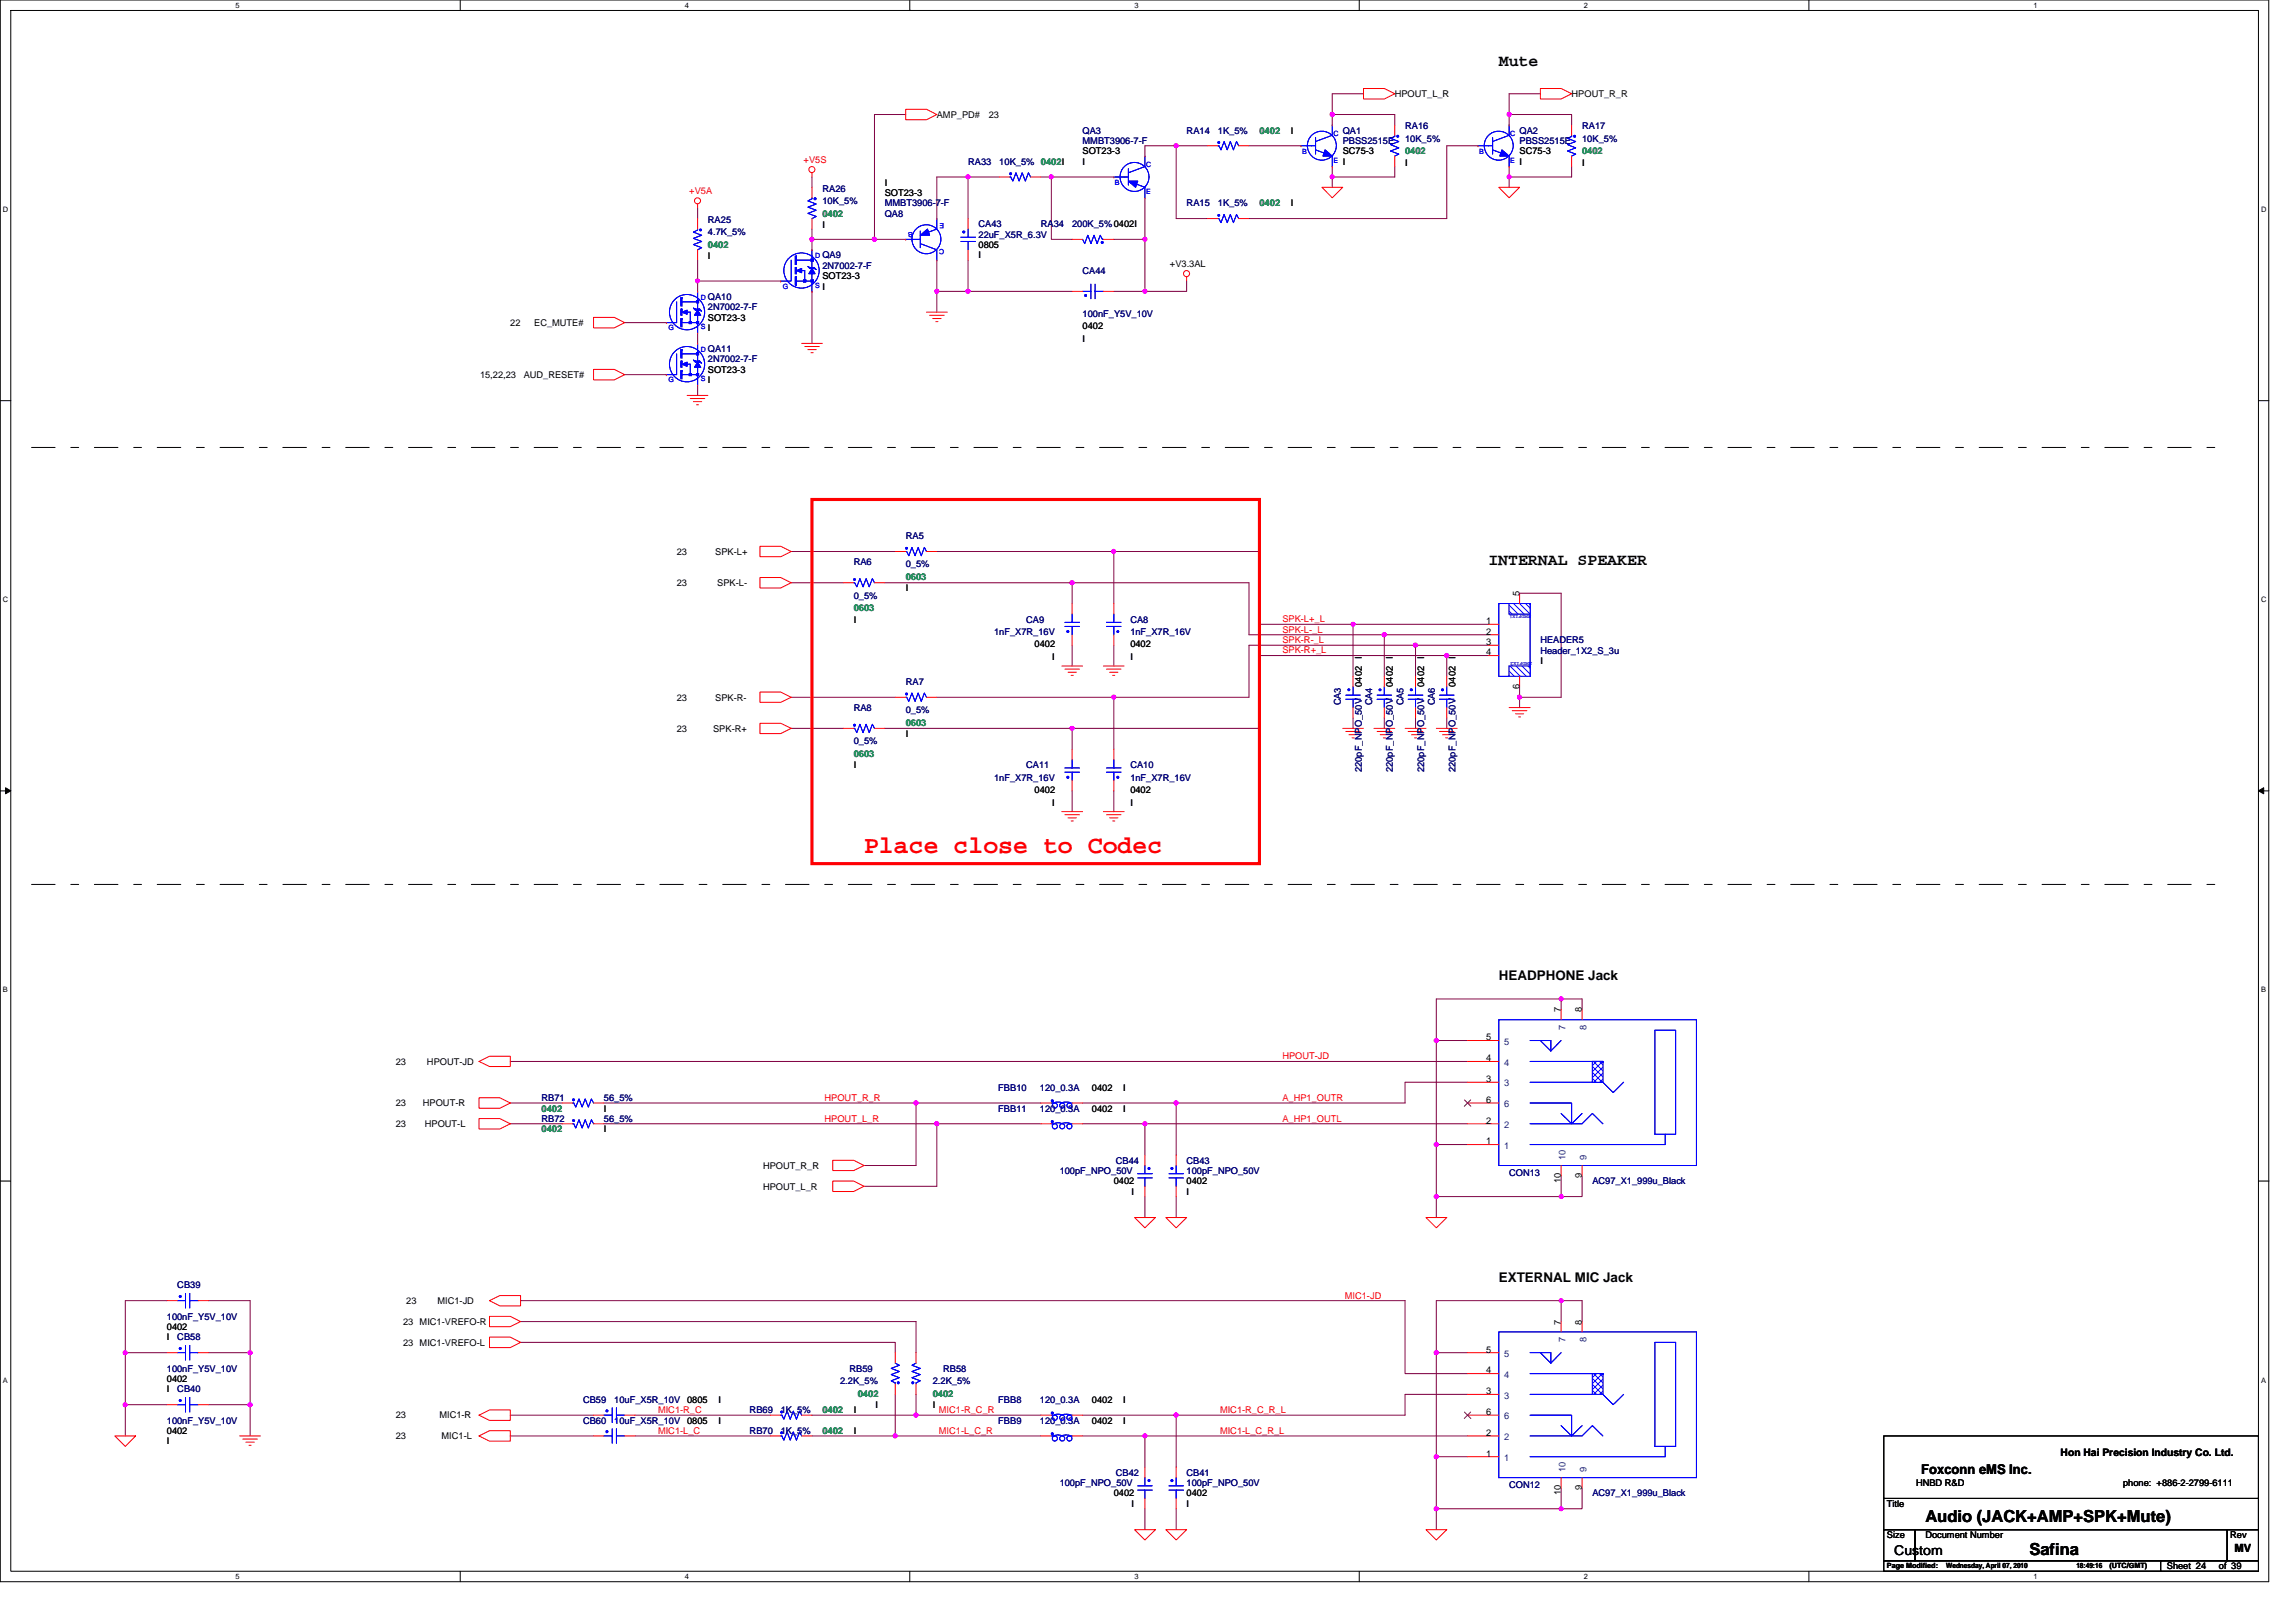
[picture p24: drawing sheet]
<svg xmlns="http://www.w3.org/2000/svg" width="297mm" height="210mm" viewBox="0 0 297 210" stroke-linecap="round" stroke-linejoin="round" font-family="sans-serif">
<defs><g id="words">
<text font-size="3.2" fill="#f00" x="111.8" y="110.4">Place close to Codec</text>
<g font-size="2.1">
<text x="193.9" y="8.5">Mute</text>
<text x="192.5" y="73.1">INTERNAL SPEAKER</text>
<text x="249.1" y="196.9">Audio (JACK+AMP+SPK+Mute)</text>
<text x="262.5" y="201.2">Safina</text>
</g>
<g font-size="1.7">
<text x="193.9" y="126.8">HEADPHONE Jack</text>
<text x="193.9" y="165.9">EXTERNAL MIC Jack</text>
<text x="248.6" y="190.8">Foxconn eMS Inc.</text>
<text x="245.1" y="201.2">Custom</text>
</g>
<text font-size="1.5" x="289.1" y="200.7">MV</text>
<text font-size="1.3" x="266.6" y="188.4">Hon Hai Precision Industry Co. Ltd.</text>
<g font-size="1.2">
<text x="121.2" y="15.2">AMP_PD#</text>
<text x="127.9" y="15.2">23</text>
<text x="167" y="17.3">I</text>
<text x="180.4" y="12.6">HPOUT_L_R</text>
<text x="203.3" y="12.6">HPOUT_R_R</text>
<text x="140.1" y="20">SOT23-3</text>
<text x="140.1" y="21.3">I</text>
<text x="173.7" y="21.3">I</text>
<text x="173.7" y="20">SC75-3</text>
<text x="181.8" y="21.4">I</text>
<text x="196.6" y="21.3">I</text>
<text x="196.6" y="20">SC75-3</text>
<text x="204.7" y="21.4">I</text>
<text x="106.4" y="29.5">I</text>
<text x="114.5" y="25.3">SOT23-3</text>
<text x="114.5" y="24">I</text>
<text x="167" y="26.7">I</text>
<text x="91.6" y="33.5">I</text>
<text x="126.6" y="32.1">0805</text>
<text x="126.6" y="33.4">I</text>
<text x="151.4" y="34.5">+V3.3AL</text>
<text x="91.6" y="41.5">SOT23-3</text>
<text x="106.4" y="36.1">SOT23-3</text>
<text x="106.4" y="37.5">I</text>
<text x="66" y="42.2">22</text>
<text x="69.1" y="42.2">EC_MUTE#</text>
<text x="91.6" y="42.8">I</text>
<text x="140.1" y="42.6">0402</text>
<text x="140.1" y="44.2">I</text>
<text x="62.1" y="48.9">15,22,23</text>
<text x="67.8" y="48.9">AUD_RESET#</text>
<text x="91.6" y="48.2">SOT23-3</text>
<text x="91.6" y="49.6">I</text>
<text x="87.5" y="71.8">23</text>
<text x="92.5" y="71.8">SPK-L+</text>
<text x="87.5" y="75.8">23</text>
<text x="92.8" y="75.8">SPK-L-</text>
<text x="117.2" y="76.5">I</text>
<text x="196.6" y="77.1" transform="rotate(-90 196.6 77.1)">5</text>
<text x="110.4" y="80.5">I</text>
<text x="133.9" y="83.8">0402</text>
<text x="146.2" y="83.8">0402</text>
<text x="192.3" y="83.5">3</text>
<text x="192.3" y="82.1">2</text>
<text x="192.3" y="80.8">1</text>
<text x="136.1" y="85.4">I</text>
<text x="146.2" y="85.4">I</text>
<text x="176.2" y="88.9" transform="rotate(-90 176.2 88.9)">0402</text>
<text x="176.2" y="85.2" transform="rotate(-90 176.2 85.2)">I</text>
<text x="180.2" y="88.9" transform="rotate(-90 180.2 88.9)">0402</text>
<text x="180.2" y="85.2" transform="rotate(-90 180.2 85.2)">I</text>
<text x="184.3" y="88.9" transform="rotate(-90 184.3 88.9)">0402</text>
<text x="184.3" y="85.2" transform="rotate(-90 184.3 85.2)">I</text>
<text x="188.3" y="88.9" transform="rotate(-90 188.3 88.9)">0402</text>
<text x="188.3" y="85.2" transform="rotate(-90 188.3 85.2)">I</text>
<text x="192.3" y="84.8">4</text>
<text x="196.6" y="89.1" transform="rotate(-90 196.6 89.1)">6</text>
<text x="199.3" y="85.9">I</text>
<text x="87.5" y="90.6">23</text>
<text x="87.5" y="94.7">23</text>
<text x="92.3" y="94.7">SPK-R+</text>
<text x="92.5" y="90.6">SPK-R-</text>
<text x="117.2" y="95.3">I</text>
<text x="110.4" y="99.4">I</text>
<text x="133.9" y="102.6">0402</text>
<text x="136.1" y="104.2">I</text>
<text x="146.2" y="102.6">0402</text>
<text x="146.2" y="104.2">I</text>
<text x="201.9" y="131" transform="rotate(-90 201.9 131)">7</text>
<text x="204.7" y="131" transform="rotate(-90 204.7 131)">8</text>
<text x="51.2" y="137.8">23</text>
<text x="55.2" y="137.8">HPOUT-JD</text>
<text x="192.3" y="137.3">4</text>
<text x="192.3" y="134.6">5</text>
<text x="51.2" y="143.1">23</text>
<text x="54.7" y="143.1">HPOUT-R</text>
<text x="78.1" y="143.8">I</text>
<text x="141.3" y="141.1">0402</text>
<text x="141.3" y="143.8">0402</text>
<text x="145.3" y="141.1">I</text>
<text x="145.3" y="143.8">I</text>
<text x="192.3" y="142.7">6</text>
<text x="192.3" y="140">3</text>
<text x="51.2" y="145.8">23</text>
<text x="55" y="145.8">HPOUT-L</text>
<text x="78.1" y="146.5">I</text>
<text x="192.3" y="148.1">1</text>
<text x="192.3" y="145.4">2</text>
<text x="98.7" y="151.2">HPOUT_R_R</text>
<text x="98.7" y="153.9">HPOUT_L_R</text>
<text x="144.1" y="153.2">0402</text>
<text x="146.4" y="154.6">I</text>
<text x="153.5" y="153.2">0402</text>
<text x="153.5" y="154.6">I</text>
<text x="201.9" y="153.1" transform="rotate(-90 201.9 153.1)">10</text>
<text x="204.7" y="152.4" transform="rotate(-90 204.7 152.4)">9</text>
<text x="21.6" y="172.1">0402</text>
<text x="21.6" y="173.4">I</text>
<text x="52.2" y="171.4">23 MIC1-VREFO-R</text>
<text x="52.6" y="168.7">23</text>
<text x="56.6" y="168.7">MIC1-JD</text>
<text x="201.9" y="171.4" transform="rotate(-90 201.9 171.4)">7</text>
<text x="204.7" y="171.4" transform="rotate(-90 204.7 171.4)">8</text>
<text x="21.6" y="178.8">0402</text>
<text x="52.2" y="174.1">23 MIC1-VREFO-L</text>
<text x="192.3" y="177.7">4</text>
<text x="192.3" y="175">5</text>
<text x="21.6" y="180.1">I</text>
<text x="21.6" y="185.5">0402</text>
<text x="51.2" y="183.5">23</text>
<text x="56.9" y="183.5">MIC1-R</text>
<text x="88.9" y="184.2">0805</text>
<text x="88.9" y="181.5">0805</text>
<text x="92.9" y="184.2">I</text>
<text x="92.9" y="181.5">I</text>
<text x="110.4" y="185.5">I</text>
<text x="110.4" y="182.8">I</text>
<text x="113.3" y="182.2">I</text>
<text x="120.7" y="182.2">I</text>
<text x="141.3" y="184.2">0402</text>
<text x="141.3" y="181.5">0402</text>
<text x="145.3" y="184.2">I</text>
<text x="145.3" y="181.5">I</text>
<text x="192.3" y="185.8">2</text>
<text x="192.3" y="183.1">6</text>
<text x="192.3" y="180.4">3</text>
<text x="21.6" y="186.9">I</text>
<text x="51.2" y="186.2">23</text>
<text x="57.1" y="186.2">MIC1-L</text>
<text x="192.3" y="188.4">1</text>
<text x="144.1" y="193.6">0402</text>
<text x="146.4" y="195">I</text>
<text x="153.5" y="193.6">0402</text>
<text x="153.5" y="195">I</text>
<text x="201.9" y="193.5" transform="rotate(-90 201.9 193.5)">10</text>
<text x="204.7" y="192.8" transform="rotate(-90 204.7 192.8)">9</text>
<text x="244.1" y="195">Title</text>
<text x="247.9" y="192.3">HNBD R&amp;D</text>
<text x="274.7" y="192.3">phone: +886-2-2799-6111</text>
<text x="244.1" y="199">Size</text>
<text x="249.1" y="199">Document Number</text>
<text x="280.3" y="203">Sheet 24</text>
<text x="287.1" y="203">of 39</text>
<text x="288.5" y="199">Rev</text>
</g>
<g font-size="1.2" fill="#000080">
<text x="140.1" y="17.3">QA3</text>
<text x="153.5" y="17.3">RA14</text>
<text x="157.6" y="17.3">1K_5%</text>
<text x="173.7" y="17.3">QA1</text>
<text x="181.8" y="16.7">RA16</text>
<text x="196.6" y="17.3">QA2</text>
<text x="204.7" y="16.7">RA17</text>
<text x="125.2" y="21.3">RA33</text>
<text x="129.3" y="21.3">10K_5% 0402I</text>
<text x="140.1" y="18.6">MMBT3906-7-F</text>
<text x="173.7" y="18.6">PBSS2515E</text>
<text x="181.8" y="18.3">10K_5%</text>
<text x="196.6" y="18.6">PBSS2515E</text>
<text x="204.7" y="18.3">10K_5%</text>
<text x="91.6" y="28.9">RA25</text>
<text x="106.4" y="24.8">RA26</text>
<text x="106.4" y="26.4">10K_5%</text>
<text x="114.5" y="28">QA8</text>
<text x="114.5" y="26.7">MMBT3906-7-F</text>
<text x="126.6" y="29.4">CA43</text>
<text x="134.7" y="29.4">RA34</text>
<text x="138.7" y="29.4">200K_5%0402I</text>
<text x="153.5" y="26.7">RA15</text>
<text x="157.6" y="26.7">1K_5%</text>
<text x="91.6" y="30.5">4.7K_5%</text>
<text x="106.4" y="33.4">QA9</text>
<text x="106.4" y="34.8">2N7002-7-F</text>
<text x="126.6" y="30.7">22uF_X5R_6.3V</text>
<text x="140.1" y="35.4">CA44</text>
<text x="91.6" y="38.8">QA10</text>
<text x="91.6" y="40.2">2N7002-7-F</text>
<text x="140.1" y="41">100nF_Y5V_10V</text>
<text x="91.6" y="45.5">QA11</text>
<text x="91.6" y="46.9">2N7002-7-F</text>
<text x="117.2" y="69.8">RA5</text>
<text x="110.4" y="73.1">RA6</text>
<text x="110.4" y="77.4">0_5%</text>
<text x="117.2" y="73.4">0_5%</text>
<text x="128.6" y="82.1">1nF_X7R_16V</text>
<text x="132.8" y="80.5">CA9</text>
<text x="146.2" y="80.5">CA8</text>
<text x="146.2" y="82.1">1nF_X7R_16V</text>
<text x="199.3" y="83.2">HEADER5</text>
<text x="117.2" y="88.6">RA7</text>
<text x="199.3" y="84.6">Header_1X2_S_3u</text>
<text x="110.4" y="92">RA8</text>
<text x="117.2" y="92.2">0_5%</text>
<text x="173.5" y="91.3" transform="rotate(-90 173.5 91.3)">CA3</text>
<text x="177.5" y="91.3" transform="rotate(-90 177.5 91.3)">CA4</text>
<text x="181.6" y="91.3" transform="rotate(-90 181.6 91.3)">CA5</text>
<text x="185.6" y="91.3" transform="rotate(-90 185.6 91.3)">CA6</text>
<text x="110.4" y="96.3">0_5%</text>
<text x="128.6" y="101">1nF_X7R_16V</text>
<text x="132.8" y="99.4">CA11</text>
<text x="146.2" y="99.4">CA10</text>
<text x="146.2" y="101">1nF_X7R_16V</text>
<text x="176.2" y="99.9" transform="rotate(-90 176.2 99.9)">220pF_NPO_50V</text>
<text x="180.2" y="99.9" transform="rotate(-90 180.2 99.9)">220pF_NPO_50V</text>
<text x="184.3" y="99.9" transform="rotate(-90 184.3 99.9)">220pF_NPO_50V</text>
<text x="188.3" y="99.9" transform="rotate(-90 188.3 99.9)">220pF_NPO_50V</text>
<text x="70.1" y="142.5">RB71</text>
<text x="78.1" y="142.5">56_5%</text>
<text x="129.2" y="141.1">FBB10</text>
<text x="129.2" y="143.8">FBB11</text>
<text x="134.5" y="141.1">120_0.3A</text>
<text x="134.5" y="143.8">120_0.3A</text>
<text x="70.1" y="145.2">RB72</text>
<text x="78.1" y="145.2">56_5%</text>
<text x="137.1" y="151.9">100pF_NPO_50V</text>
<text x="144.4" y="150.5">CB44</text>
<text x="153.5" y="150.5">CB43</text>
<text x="153.5" y="151.9">100pF_NPO_50V</text>
<text x="195.2" y="152.1">CON13</text>
<text x="206" y="153.2">AC97_X1_999u_Black</text>
<text x="22.9" y="166.7">CB39</text>
<text x="21.6" y="170.7">100nF_Y5V_10V</text>
<text x="22.9" y="173.4">CB58</text>
<text x="21.6" y="177.5">100nF_Y5V_10V</text>
<text x="108.7" y="179.1">2.2K_5%</text>
<text x="109.9" y="177.5">RB59</text>
<text x="120.7" y="179.1">2.2K_5%</text>
<text x="122" y="177.5">RB58</text>
<text x="21.6" y="184.2">100nF_Y5V_10V</text>
<text x="22.9" y="180.1">CB40</text>
<text x="75.4" y="184.2">CB60</text>
<text x="75.4" y="181.5">CB59</text>
<text x="79.5" y="184.2">10uF_X5R_10V</text>
<text x="79.5" y="181.5">10uF_X5R_10V</text>
<text x="97" y="185.5">RB70</text>
<text x="97" y="182.8">RB69</text>
<text x="101" y="185.5">1K_5%</text>
<text x="101" y="182.8">1K_5%</text>
<text x="129.2" y="184.2">FBB9</text>
<text x="129.2" y="181.5">FBB8</text>
<text x="134.5" y="184.2">120_0.3A</text>
<text x="134.5" y="181.5">120_0.3A</text>
<text x="144.4" y="190.9">CB42</text>
<text x="153.5" y="190.9">CB41</text>
<text x="137.1" y="192.3">100pF_NPO_50V</text>
<text x="153.5" y="192.3">100pF_NPO_50V</text>
<text x="195.2" y="192.5">CON12</text>
<text x="206" y="193.6">AC97_X1_999u_Black</text>
</g>
<g font-size="1.2" fill="#008040">
<text x="162.9" y="17.3">0402</text>
<text x="181.8" y="20">0402</text>
<text x="204.7" y="20">0402</text>
<text x="106.4" y="28">0402</text>
<text x="162.9" y="26.7">0402</text>
<text x="91.6" y="32.1">0402</text>
<text x="117.2" y="75">0603</text>
<text x="110.4" y="79.1">0603</text>
<text x="117.2" y="93.9">0603</text>
<text x="110.4" y="97.9">0603</text>
<text x="70.1" y="143.8">0402</text>
<text x="70.1" y="146.5">0402</text>
<text x="106.4" y="185.6">0402</text>
<text x="106.4" y="182.9">0402</text>
<text x="111" y="180.7">0402</text>
<text x="120.7" y="180.7">0402</text>
</g>
<g font-size="1.2" fill="#f00">
<text x="104" y="21">+V5S</text>
<text x="89.2" y="25.1">+V5A</text>
<text x="165.9" y="81.9">SPK-L-_L</text>
<text x="165.9" y="80.5">SPK-L+_L</text>
<text x="165.9" y="83.2">SPK-R-_L</text>
<text x="165.9" y="84.5">SPK-R+_L</text>
<text x="165.9" y="137.1">HPOUT-JD</text>
<text x="106.7" y="142.4">HPOUT_R_R</text>
<text x="165.9" y="142.4">A_HP1_OUTR</text>
<text x="106.7" y="145.1">HPOUT_L_R</text>
<text x="165.9" y="145.1">A_HP1_OUTL</text>
<text x="174" y="168">MIC1-JD</text>
<text x="85.1" y="182.8">MIC1-R_C</text>
<text x="85.1" y="185.5">MIC1-L_C</text>
<text x="121.5" y="182.8">MIC1-R_C_R</text>
<text x="121.5" y="185.5">MIC1-L_C_R</text>
<text x="157.8" y="185.5">MIC1-L_C_R_L</text>
<text x="157.8" y="182.8">MIC1-R_C_R_L</text>
</g>
<g font-size="1.2" fill="#004080">
<text x="194.6" y="137.9">4</text>
<text x="194.6" y="135.2">5</text>
<text x="202.5" y="133.3" transform="rotate(-90 202.5 133.3)">7</text>
<text x="205.2" y="133.3" transform="rotate(-90 205.2 133.3)">8</text>
<text x="194.6" y="143.3">6</text>
<text x="194.6" y="140.6">3</text>
<text x="194.6" y="148.6">1</text>
<text x="194.6" y="145.9">2</text>
<text x="202.5" y="150.1" transform="rotate(-90 202.5 150.1)">10</text>
<text x="205.2" y="150.1" transform="rotate(-90 205.2 150.1)">9</text>
<text x="202.5" y="173.7" transform="rotate(-90 202.5 173.7)">7</text>
<text x="205.2" y="173.7" transform="rotate(-90 205.2 173.7)">8</text>
<text x="194.6" y="178.3">4</text>
<text x="194.6" y="175.6">5</text>
<text x="194.6" y="183.6">6</text>
<text x="194.6" y="181">3</text>
<text x="194.6" y="189">1</text>
<text x="194.6" y="186.3">2</text>
<text x="202.5" y="190.5" transform="rotate(-90 202.5 190.5)">10</text>
<text x="205.2" y="190.5" transform="rotate(-90 205.2 190.5)">9</text>
</g>
<g font-size="1">
<text x="30.5" y="1">5</text>
<text x="88.6" y="1">4</text>
<text x="146.8" y="1">3</text>
<text x="204.9" y="1">2</text>
<text x="263.1" y="1">1</text>
<text x=".4" y="27.4">D</text>
<text x="292.5" y="27.4">D</text>
<text x=".4" y="77.9">C</text>
<text x="292.5" y="77.9">C</text>
<text x=".4" y="128.4">B</text>
<text x="292.5" y="128.4">B</text>
<text x=".4" y="178.9">A</text>
<text x="292.5" y="178.9">A</text>
<text x="30.5" y="204.3">5</text>
<text x="88.6" y="204.3">4</text>
<text x="146.8" y="204.3">3</text>
<text x="204.9" y="204.3">2</text>
<text x="263.1" y="204.3">1</text>
</g>
<g font-size=".9" fill="#00f">
<text x="172.5" y="17.5">C</text>
<text x="195.4" y="17.5">C</text>
<text x="144.2" y="23.9">B</text>
<text x="148.3" y="21.6">C</text>
<text x="168.5" y="20">B</text>
<text x="172.5" y="21">E</text>
<text x="191.3" y="20">B</text>
<text x="195.4" y="21">E</text>
<text x="118.1" y="30" transform="rotate(180 118.1 30)">B</text>
<text x="122.1" y="28.8" transform="rotate(180 122.1 28.8)">E</text>
<text x="148.3" y="25.1">E</text>
<text x="105.4" y="33.4">D</text>
<text x="122.1" y="32.3" transform="rotate(180 122.1 32.3)">C</text>
<text x="90.7" y="38.8">D</text>
<text x="101.3" y="37.3">G</text>
<text x="105.4" y="37.2">S</text>
<text x="86.5" y="42.7">G</text>
<text x="90.7" y="42.6">S</text>
<text x="90.7" y="45.6">D</text>
<text x="86.5" y="49.4">G</text>
<text x="90.7" y="49.3">S</text>
</g>
<g font-size=".9">
<text x="244.1" y="202.9">Page Modified:</text>
<text x="251.8" y="202.9">Wednesday, April 07, 2010</text>
<text x="268.6" y="202.9">18:49:16</text>
<text x="272.9" y="202.9">(UTC/GMT)</text>
</g>
<g font-size=".7" fill="#00f">
<text x="198.1" y="79.6" transform="rotate(180 198.1 79.6)">SMDFIX1</text>
<text x="198.2" y="85.6" transform="rotate(180 198.2 85.6)">SMDFIX2</text>
</g>
</g></defs>
<path d="M0 0h293.5v204.6h-293.5zM1.4 1.4h290.8v201.9h-290.8z" fill="none" stroke="#000" stroke-width=".13"/>
<g fill="#fff">
<path d="M30.5 .1h.5v1.1h-.5z"/>
<path d="M30.5 203.4h.5v1.1h-.5z"/>
</g>
<path d="M59.5 0v1.4M59.5 203.3v1.3" fill="none" stroke="#000" stroke-width=".13"/>
<g fill="#fff">
<path d="M88.6 .1h.5v1.1h-.5z"/>
<path d="M88.6 203.4h.5v1.1h-.5z"/>
</g>
<path d="M117.7 0v1.4M117.7 203.3v1.3" fill="none" stroke="#000" stroke-width=".13"/>
<g fill="#fff">
<path d="M146.8 .1h.5v1.1h-.5z"/>
<path d="M146.8 203.4h.5v1.1h-.5z"/>
</g>
<path d="M175.8 0v1.4M175.8 203.3v1.3" fill="none" stroke="#000" stroke-width=".13"/>
<g fill="#fff">
<path d="M204.9 .1h.5v1.1h-.5z"/>
<path d="M204.9 203.4h.5v1.1h-.5z"/>
</g>
<path d="M234 0v1.4M234 203.3v1.3" fill="none" stroke="#000" stroke-width=".13"/>
<g fill="#fff">
<path d="M263.1 .1h.5v1.1h-.5z"/>
<path d="M263.1 203.4h.5v1.1h-.5z"/>
<path d="M.4 26.6h.7v1h-.7z"/>
<path d="M292.5 26.6h.7v1h-.7z"/>
<path d="M.4 77.1h.7v1h-.7z"/>
<path d="M292.5 77.1h.7v1h-.7z"/>
</g>
<path d="M0 51.8h1.4M292.2 51.8h1.3" fill="none" stroke="#000" stroke-width=".13"/>
<g fill="#fff">
<path d="M.4 127.6h.6v1h-.6z"/>
<path d="M292.5 127.6h.7v1h-.7z"/>
</g>
<path d="M0 102.3h1.4M292.2 102.3h1.3" fill="none" stroke="#000" stroke-width=".13"/>
<path d="M.7 101.9l.7 .4-.7 .4zM292.2 102.3l.7-.4v.8z" fill="#000" stroke="#000" stroke-width=".13"/>
<g fill="#fff">
<path d="M.4 178h.6v1.1h-.6z"/>
<path d="M292.5 178h.7v1.1h-.7z"/>
</g>
<path d="M0 152.8h1.4M292.2 152.8h1.3M243.7 185.8h48.5v8.1h-48.5zM243.7 193.9h48.5v4h-48.5zM243.7 197.9h4.1v4h-4.1zM247.8 197.9h40.3v4h-40.3zM288.1 197.9h4.1v4h-4.1zM243.7 201.9h35.8v1.4h-35.8zM279.5 201.9h12.7v1.4h-12.7z" fill="none" stroke="#000" stroke-width=".13"/>
<g fill="none" stroke="#800040" stroke-width=".13">
<path d="M117.2 14.8h-4.1v16.2M152.2 18.9h-4.1v1.3M152.2 18.9h4M152.2 18.9v9.4h4M161.6 18.9h6.7M172.4 14.8h8v1.4M172.4 14.8v1.4M176.4 12.1h-4v2.7M191.2 18.9h-4v9.4h-25.6M195.2 14.8h8.1v1.4M195.2 14.8v1.4M199.3 12.1h-4.1v2.7"/>
<path d="M90.3 33.7v4M90.3 36.4h10.7M90.3 26.9v1.4M105 22.9v1.3M105 31v1.3M105 29.6v1.4M105 37.7v6.7M105 31h8.1M113.1 31h4.1M121.2 37.7h4M121.2 37.7v2.7M121.2 33.7v4"/>
<path d="M125.2 33.7v4h13.5M125.2 22.9h4.1M125.2 28.3v-5.4h-4v5.4M134.7 22.9h9.4M136 22.9v8.1h2.7M144.1 37.7h4M144.1 31h4M148.1 31v6.7M148.1 25.6v5.4M153.5 36.4v1.3h-5.4M172.4 21.5v1.4M172.4 22.9v1.3"/>
<path d="M180.4 21.5v1.4h-8M195.2 22.9v1.3M195.2 21.5v1.4M203.3 21.5v1.4h-8.1M80.8 48.5h5.4M80.8 41.7h5.4M90.3 49.8v1.4M90.3 43.1v1.3M102.4 75.4h6.7M102.4 71.4h13.4M114.5 75.4h24.2M121.2 71.4h22.9"/>
<path d="M138.7 75.4v2.7M138.7 75.4h22.9v6.7h17.5v5.4M144.1 71.4v6.7M144.1 71.4h18.8v9.4h12.1v6.7M196.6 76.8h5.4v13.4h-5.4M102.4 90.2h13.4M102.4 94.2h6.7M114.5 94.2h24.2M121.2 90.2h22.9M138.7 94.2v2.7M138.7 83.5v2.7M144.1 90.2v6.7"/>
<path d="M144.1 83.5v2.7M175 80.8h17.5M175 92.9v1.3M179.1 82.1h13.4M179.1 92.9v1.3M183.1 83.5h-21.5v6.7h-17.5M183.1 83.5h9.4M183.1 92.9v1.3M183.1 83.5v4M187.2 84.8h5.3M187.2 92.9v1.3M187.2 84.8v2.7"/>
<path d="M187.2 84.8h-24.3v9.4h-24.2M196.6 90.2v1.3M196.6 88.9v1.3M138.7 102.3v2.7M144.1 102.3v2.7M66 137.3h123.9M185.8 134.6v13.5M185.8 134.6h4.1M202 129.2h2.7v1.4M202 130.6v-1.4h-16.2v5.4M66 142.7h6.7M66 145.4h6.7"/>
<path d="M78.1 142.7h40.4M78.1 145.4h43.1M118.5 142.7h16.2M118.5 142.7v8.1h-6.7M121.2 145.4h13.5M121.2 145.4v8.1h-9.4M140.1 142.7h12.1M140.1 145.4h8v4M148.1 145.4h41.8M148.1 154.8v2.7M152.2 154.8v2.7M152.2 142.7v6.7"/>
<path d="M185.8 154.8v2.7M185.8 148.1h4.1M185.8 148.1v6.7h16.2M189.9 140h-8.1v2.7h-29.6M202 152.1v2.7M204.7 152.1v2.7h-2.7M16.2 175h5.4M16.2 175v6.7M21.6 168.3h-5.4v6.7M27 175h5.4M27 168.3h5.4v6.7M32.4 175v10.8"/>
<path d="M67.3 171h51.2v4M67.3 173.7h48.5v1.3M67.3 168.3h114.5v9.4h8.1M185.8 175h4.1M202 168.3h2.7v2.7M202 168.3h-16.2v20.2h4.1M202 168.3v2.7M16.2 181.7v4.1M16.2 181.7h5.4M27 181.7h5.4M66 183.1h10.8M66 185.8h10.8"/>
<path d="M82.2 183.1h17.5M82.2 185.8h17.5M105 183.1h13.5M105 185.8h10.8M115.8 185.8h18.9M115.8 180.4v5.4M118.5 183.1h16.2M118.5 180.4v2.7M140.1 183.1h12.1M140.1 185.8h8M148.1 185.8h41.8M148.1 185.8v4"/>
<path d="M148.1 195.2v2.7M152.2 183.1v6.7M152.2 195.2v2.7M185.8 195.2v2.7M185.8 188.5v6.7h16.2v-2.7M189.9 180.4h-8.1v2.7h-29.6M204.7 192.5v2.7h-2.7"/>
</g>
<g fill="#f0f" stroke="#f0f" stroke-width=".13">
<circle cx="148.1" cy="145.4" r=".26"/>
<circle cx="148.1" cy="185.8" r=".26"/>
<circle cx="185.8" cy="195.2" r=".26"/>
<circle cx="185.8" cy="175" r=".26"/>
<circle cx="185.8" cy="154.8" r=".26"/>
<circle cx="118.5" cy="183.1" r=".27"/>
<circle cx="115.8" cy="185.8" r=".27"/>
<circle cx="202" cy="129.2" r=".26"/>
<circle cx="16.2" cy="181.7" r=".25"/>
<circle cx="32.4" cy="181.7" r=".26"/>
<circle cx="16.2" cy="175" r=".25"/>
<circle cx="152.2" cy="142.7" r=".27"/>
<circle cx="152.2" cy="183.1" r=".27"/>
<circle cx="32.4" cy="175" r=".26"/>
<circle cx="118.5" cy="142.7" r=".27"/>
<circle cx="185.8" cy="148.1" r=".26"/>
<circle cx="185.8" cy="134.6" r=".26"/>
<circle cx="202" cy="168.3" r=".25"/>
<circle cx="121.2" cy="145.4" r=".26"/>
<circle cx="179.1" cy="82.1" r=".27"/>
<circle cx="183.1" cy="83.5" r=".26"/>
<circle cx="175" cy="80.8" r=".25"/>
<circle cx="138.7" cy="75.4" r=".27"/>
<circle cx="187.2" cy="84.8" r=".27"/>
<circle cx="144.1" cy="71.3" r=".26"/>
<circle cx="138.7" cy="94.2" r=".26"/>
<circle cx="144.1" cy="90.2" r=".25"/>
<circle cx="196.6" cy="90.2" r=".26"/>
<circle cx="121.2" cy="37.7" r=".26"/>
<circle cx="152.2" cy="18.8" r=".27"/>
<circle cx="195.2" cy="22.9" r=".25"/>
<circle cx="113.1" cy="31" r=".27"/>
<circle cx="172.4" cy="22.9" r=".26"/>
<circle cx="172.3" cy="14.8" r=".27"/>
<circle cx="195.2" cy="14.8" r=".26"/>
<circle cx="125.2" cy="37.7" r=".27"/>
<circle cx="148.1" cy="37.7" r=".26"/>
<circle cx="148.1" cy="31" r=".26"/>
<circle cx="136" cy="22.9" r=".26"/>
<circle cx="125.2" cy="22.9" r=".26"/>
<circle cx="202" cy="154.8" r=".25"/>
<circle cx="185.8" cy="188.5" r=".26"/>
<circle cx="202" cy="195.2" r=".25"/>
<circle cx="105" cy="31" r=".27"/>
<circle cx="90.2" cy="36.3" r=".25"/>
</g>
<g fill="none" stroke="#f00" stroke-width=".13">
<path d="M117.2 14.1h2.7l1.3 .7-1.3 .7h-2.7zM176.4 11.5h2.7l1.3 .6-1.3 .7h-2.7zM199.3 11.5h2.7l1.3 .6-1.3 .7h-2.7zM90.3 26.4v.5M90.3 37.7h.1M105 22.4v.5M125.2 28.3v1.3M125.2 32.3v1.4M153.5 35.8v.6M156.2 28.3h1.4M160.2 28.3h1.4M171 24.2h2.7l-1.3 1.4z"/>
<path d="M193.9 24.2h2.7l-1.4 1.4zM76.8 47.8h2.7l1.3 .7-1.3 .6h-2.7zM76.8 41.1h2.7l1.3 .6-1.3 .7h-2.7zM86.2 41.7h.1M88.9 51.2h2.7M89.3 51.6h1.9M89.7 52h1.1M90.1 52.4h.3M90.3 43.1h.1M103.7 44.4h2.7M104.1 44.8h1.9M104.5 45.2h1.1"/>
<path d="M104.9 45.6h.3M119.9 40.4h2.7M120.3 40.8h1.8M120.7 41.2h1M121.1 41.6h.2M98.3 70.7h2.7l1.4 .7-1.4 .6h-2.7zM98.3 74.7h2.7l1.4 .7-1.4 .7h-2.7zM98.3 89.5h2.7l1.4 .7-1.4 .7h-2.7zM98.3 93.6h2.7l1.4 .6-1.4 .7h-2.7zM115.8 90.2h1.4M119.9 90.2h1.3M137.4 86.2h2.7"/>
<path d="M137.8 86.6h1.9M138.2 87h1.1M138.6 87.4h.3M142.7 86.2h2.7M143.1 86.6h1.9M143.5 87h1.1M144 87.4h.2M173.7 94.2h2.7M174.1 94.6h1.9M174.5 95.1h1.1M174.9 95.5h.3M177.8 94.2h2.6"/>
<path d="M178.2 94.6h1.8M178.6 95.1h1M179 95.5h.2M181.8 94.2h2.7M182.2 94.6h1.9M182.6 95.1h1.1M183 95.5h.3M185.8 94.2h2.7M186.2 94.6h1.9M186.6 95.1h1.1M187 95.5h.3M195.2 91.5h2.7"/>
<path d="M195.6 91.9h1.9M196.1 92.4h1M196.5 92.8h.2M137.4 105h2.7M137.8 105.4h1.9M138.2 105.8h1.1M138.6 106.2h.3M142.7 105h2.7M143.1 105.4h1.9M143.5 105.8h1.1M144 106.2h.2M62 137.3l1.3-.6h2.7v1.3h-2.7z"/>
<path d="M62 144.7h2.7l1.3 .7-1.3 .7h-2.7zM62 142h2.7l1.3 .7-1.3 .7h-2.7zM107.7 150.1h2.7l1.4 .7-1.4 .6h-2.7zM107.7 152.8h2.7l1.4 .7-1.4 .7h-2.7zM146.8 157.5h2.7l-1.4 1.4zM150.8 157.5h2.7l-1.3 1.4zM184.5 157.5h2.7l-1.4 1.4zM63.3 173h2.7l1.3 .7-1.3 .6h-2.7zM63.3 170.3h2.7l1.3 .7-1.3 .6h-2.7zM63.3 168.3l1.4-.7h2.6v1.4h-2.6zM14.9 185.8h2.6l-1.3 1.3zM31 185.8h2.7"/>
<path d="M31.4 186.2h1.9M31.8 186.6h1.1M32.2 187h.3M62 185.8l1.3-.7h2.7v1.4h-2.7zM62 183.1l1.3-.7h2.7v1.4h-2.7zM99.7 185.8h1.3M103.7 185.8h1.3M146.8 197.9h2.7l-1.4 1.3zM150.8 197.9h2.7l-1.3 1.3zM184.5 197.9h2.7l-1.4 1.3z"/>
<circle cx="90.2" cy="26" r=".39"/>
<circle cx="105" cy="21.9" r=".39"/>
<circle cx="153.5" cy="35.4" r=".39"/>
</g>
<path d="M105 64.6h57.9v47.1h-57.9z" fill="none" stroke="#f00" stroke-width=".4"/>
<path d="M4.1 57.9h284M4.1 114.4h284" fill="none" stroke="#000" stroke-width=".13" stroke-dasharray="3 2 1 2"/>
<g fill="none" stroke="#00f" stroke-width=".13">
<path d="M87.5 39.1v2.6h-1.3M88.2 39.1h1.9M90.3 39.2v.8M90.3 37.7v1.2M124.3 30.7h1.9M124.3 31.2h1.9M125.2 31.2v1.1M125.2 29.6v1.1M157.6 28.3h.1l.3 .5 .4-1.1 .4 1.1 .4-1.1 .4 1.1 .4-1.1 .2 .6M88.2 41.7h1.9M88.9 40.4h.4v1.2M90.3 40.8v.8"/>
<path d="M90.3 41.9v1.2M193.9 78.1h4v9.4h-4zM117.2 90.2h.1l.3 .5 .4-1 .4 1 .4-1 .4 1 .4-1 .3 .5M101 185.8h.2l.2 .5 .4-1 .4 1 .4-1 .4 1 .4-1 .3 .5"/>
<circle cx="88.9" cy="40.4" r="2.28"/>
</g>
<g fill="#00f" stroke="#00f" stroke-width=".13">
<path d="M101 185.3h.2v.1h-.2z" fill-rule="evenodd"/>
<path d="M101 185.3h.2v.1h-.2z" fill-rule="evenodd"/>
<path d="M117.2 89.7h.2v.2h-.2z" fill-rule="evenodd"/>
<path d="M117.2 89.7h.2v.2h-.2z" fill-rule="evenodd"/>
<path d="M90.3 40.1l.4 .7h-.9z" fill-rule="evenodd"/>
<path d="M88.2 40.4l.7-.3v.6z" fill-rule="evenodd"/>
<path d="M90.1 38.9v.3h.3v-.3z" fill-rule="evenodd"/>
<path d="M90.1 41.6v.3h.3v-.3z" fill-rule="evenodd"/>
<path d="M88.1 38.5v1.1h.1v-1.1z" fill-rule="evenodd"/>
<path d="M88.1 41.2v1.1h.1v-1.1z" fill-rule="evenodd"/>
<path d="M88.1 40v.8h.1v-.8z" fill-rule="evenodd"/>
<path d="M90 40v.1h.5v-.1z" fill-rule="evenodd"/>
<path d="M89.2 41.6v.3h.2v-.3z" fill-rule="evenodd"/>
<path d="M90.5 40l.3 .3-.3-.2z" fill-rule="evenodd"/>
<path d="M89.7 39.9l.3 .1v.1z" fill-rule="evenodd"/>
<path d="M90.3 40.1l.4 .7h-.9z" fill-rule="evenodd"/>
<path d="M88.2 40.4l.7-.3v.6z" fill-rule="evenodd"/>
<path d="M90.1 38.9v.3h.3v-.3z" fill-rule="evenodd"/>
<path d="M90.1 41.6v.3h.3v-.3z" fill-rule="evenodd"/>
<path d="M88.1 38.5v1.1h.1v-1.1z" fill-rule="evenodd"/>
<path d="M88.1 41.2v1.1h.1v-1.1z" fill-rule="evenodd"/>
<path d="M88.1 40v.8h.1v-.8z" fill-rule="evenodd"/>
<path d="M90 40v.1h.5v-.1z" fill-rule="evenodd"/>
<path d="M89.2 41.6v.3h.2v-.3z" fill-rule="evenodd"/>
<path d="M90.5 40l.3 .3-.3-.2z" fill-rule="evenodd"/>
<path d="M89.7 39.9l.3 .1v.1z" fill-rule="evenodd"/>
<path d="M124.6 29.9h.2v.2h-.2z" fill-rule="evenodd"/>
<path d="M124.6 29.9h.2v.2h-.2z" fill-rule="evenodd"/>
<path d="M157.6 27.8h.2v.1h-.2z" fill-rule="evenodd"/>
<path d="M157.6 27.8h.2v.1h-.2z" fill-rule="evenodd"/>
</g>
<path d="M195.2 86.2h2.7v1.3h-2.7z" fill="#fff"/>
<path d="M195.2 86.2v1.3h2.7v-1.3z" fill-rule="evenodd" fill="#00f" stroke="#00f" stroke-width=".13"/>
<path d="M195.2 78.1h2.7v1.3h-2.7z" fill="#fff"/>
<path d="M195.2 78.1v1.3h2.7v-1.3z" fill-rule="evenodd" fill="#00f" stroke="#00f" stroke-width=".13"/>
<path d="M193.9 78.1h4v9.4h-4z" fill="none" stroke="#00f" stroke-width=".13"/>
<path d="M195.2 86.2h2.7v1.3h-2.7z" fill="#fff"/>
<path d="M195.2 86.2v1.3h2.7v-1.3z" fill-rule="evenodd" fill="#00f" stroke="#00f" stroke-width=".13"/>
<path d="M195.2 78.1h2.7v1.3h-2.7z" fill="#fff"/>
<g fill="#00f" stroke="#00f" stroke-width=".13">
<path d="M195.2 78.1v1.3h2.7v-1.3z" fill-rule="evenodd"/>
<path d="M23.2 174.4h.2v.1h-.2z" fill-rule="evenodd"/>
<path d="M23.2 174.4h.2v.1h-.2z" fill-rule="evenodd"/>
<path d="M174.4 89.2h.2v.1h-.2z" fill-rule="evenodd"/>
<path d="M174.4 89.2h.2v.1h-.2z" fill-rule="evenodd"/>
<path d="M203.6 17.5h.2v.2h-.2z" fill-rule="evenodd"/>
<path d="M203.6 17.5h.2v.2h-.2z" fill-rule="evenodd"/>
<path d="M119.1 30.4l.9-.8 .3 .8z" fill-rule="evenodd"/>
<path d="M119.1 30.4l.9-.8 .3 .8z" fill-rule="evenodd"/>
<path d="M146 23.4h1.2l-.3 .8z" fill-rule="evenodd"/>
<path d="M146 23.4h1.2l-.3 .8z" fill-rule="evenodd"/>
<path d="M90.5 29.7h.2v.1h-.2z" fill-rule="evenodd"/>
<path d="M90.5 29.7h.2v.1h-.2z" fill-rule="evenodd"/>
<path d="M148.6 151.1h.1v.2h-.1z" fill-rule="evenodd"/>
<path d="M148.6 151.1h.1v.2h-.1z" fill-rule="evenodd"/>
<path d="M117.2 70.9h.2v.1h-.2z" fill-rule="evenodd"/>
<path d="M117.2 70.9h.2v.1h-.2z" fill-rule="evenodd"/>
<path d="M136 142.3h.2v.2h-.2z" fill-rule="evenodd"/>
<path d="M136 142.3h.2v.2h-.2z" fill-rule="evenodd"/>
<path d="M74.1 142.2h.2v.2h-.2z" fill-rule="evenodd"/>
<path d="M74.1 142.2h.2v.2h-.2z" fill-rule="evenodd"/>
<path d="M180.7 17.5h.2v.2h-.2z" fill-rule="evenodd"/>
<path d="M180.7 17.5h.2v.2h-.2z" fill-rule="evenodd"/>
<path d="M151.5 151.1h.2v.2h-.2z" fill-rule="evenodd"/>
<path d="M151.5 151.1h.2v.2h-.2z" fill-rule="evenodd"/>
<path d="M138.1 100.5h.1v.2h-.1z" fill-rule="evenodd"/>
<path d="M138.1 100.5h.1v.2h-.1z" fill-rule="evenodd"/>
<path d="M136 145h.2v.2h-.2z" fill-rule="evenodd"/>
<path d="M136 145h.2v.2h-.2z" fill-rule="evenodd"/>
<path d="M148.6 191.5h.1v.1h-.1z" fill-rule="evenodd"/>
<path d="M148.6 191.5h.1v.1h-.1z" fill-rule="evenodd"/>
<path d="M105 34.7l.4 .7h-.8z" fill-rule="evenodd"/>
<path d="M103 35l.7-.3v.6z" fill-rule="evenodd"/>
<path d="M104.9 33.5v.3h.3v-.3z" fill-rule="evenodd"/>
<path d="M104.9 36.2v.3h.3v-.3z" fill-rule="evenodd"/>
<path d="M102.9 33.1v1.1h.1v-1.1z" fill-rule="evenodd"/>
<path d="M102.9 35.8v1.1h.1v-1.1z" fill-rule="evenodd"/>
<path d="M102.9 34.6v.8h.1v-.8z" fill-rule="evenodd"/>
<path d="M104.8 34.6v.1h.5v-.1z" fill-rule="evenodd"/>
<path d="M104 36.2v.3h.2v-.3z" fill-rule="evenodd"/>
<path d="M105.3 34.6l.3 .3-.3-.2z" fill-rule="evenodd"/>
<path d="M104.5 34.5l.3 .1v.1z" fill-rule="evenodd"/>
<path d="M105 34.7l.4 .7h-.8z" fill-rule="evenodd"/>
<path d="M103 35l.7-.3v.6z" fill-rule="evenodd"/>
<path d="M104.9 33.5v.3h.3v-.3z" fill-rule="evenodd"/>
<path d="M104.9 36.2v.3h.3v-.3z" fill-rule="evenodd"/>
<path d="M102.9 33.1v1.1h.1v-1.1z" fill-rule="evenodd"/>
<path d="M102.9 35.8v1.1h.1v-1.1z" fill-rule="evenodd"/>
<path d="M102.9 34.6v.8h.1v-.8z" fill-rule="evenodd"/>
<path d="M104.8 34.6v.1h.5v-.1z" fill-rule="evenodd"/>
<path d="M104 36.2v.3h.2v-.3z" fill-rule="evenodd"/>
<path d="M105.3 34.6l.3 .3-.3-.2z" fill-rule="evenodd"/>
<path d="M104.5 34.5l.3 .1v.1z" fill-rule="evenodd"/>
<path d="M74.1 144.9h.2v.2h-.2z" fill-rule="evenodd"/>
<path d="M74.1 144.9h.2v.2h-.2z" fill-rule="evenodd"/>
<path d="M130.7 22.4h.1v.2h-.1z" fill-rule="evenodd"/>
<path d="M130.7 22.4h.1v.2h-.1z" fill-rule="evenodd"/>
</g>
<g fill="none" stroke="#f00" stroke-width=".13">
<path d="M180.4 16.2v1.3M203.3 16.2v1.3M90.3 28.3v1.3M90.3 32.3v1.4M101 36.4h.1M105 37.7h.1M105 32.3h.1M117.2 31h.1M121.2 33.7h.1M121.2 28.3h.1M129.3 22.9h1.3M133.3 22.9h1.4"/>
<path d="M144.1 22.9h.1M148.1 20.2h.1M148.1 25.6h.1M180.4 20.2v1.3M203.3 20.2v1.3M115.8 71.4h1.4M119.9 71.4h1.3M196.6 76.8v1.3M138.7 96.9v1.4M175 87.5v1.4M175 91.5v1.4M192.5 84.8h1.4"/>
<path d="M192.5 83.5h1.4M192.5 82.1h1.4M192.5 80.8h1.4M196.6 87.5v1.4M138.7 101v1.3M72.7 142.7h1.4M72.7 145.4h1.4M76.8 142.7h1.3M76.8 145.4h1.3M134.7 142.7h1.3M134.7 145.4h1.3M138.7 142.7h1.4"/>
<path d="M138.7 145.4h1.4M148.1 149.4v1.4M148.1 153.5v1.3M152.2 149.4v1.4M152.2 153.5v1.3M21.6 175h1.3M25.6 175h1.4M148.1 189.8v1.4M148.1 193.9v1.3"/>
</g>
<g fill="none" stroke="#00f" stroke-width=".13">
<path d="M180.4 17.5v.2l-.5 .2 1.1 .4-1.1 .4 1.1 .4-1.1 .4 1.1 .4-.6 .3M203.3 17.5v.2l-.5 .2 1.1 .4-1.1 .4 1.1 .4-1.1 .4 1.1 .4-.6 .3M90.3 29.6v.2l-.6 .2 1.1 .4-1.1 .4 1.1 .4-1.1 .4 1.1 .4-.5 .3M102.4 33.7v2.7h-1.4M103 33.7h1.9M103 36.4h1.9M103.7 35h.4v1.2M105 33.8v.8M105 35.4v.8M105 32.3v1.2M105 36.5v1.2M117.2 31h1.9"/>
<path d="M119.1 29.9v2.1M119.1 31.5l2.1 .8v1.4M121.2 28.3v1.3l-2.1 .8M130.6 22.9h.2l.2 .5 .4-1 .4 1 .4-1 .4 1 .5-1 .2 .5M144.1 22.9h1.9M146 23.4l2.1 .8v1.4M146 21.8v2.2M148.1 20.2v1.3l-2.1 .9M117.2 71.4h.1l.3 .5 .4-1.1 .4 1.1 .4-1.1 .4 1.1 .4-1.1 .3 .6M137.8 99.9h1.9M137.8 99.4h1.9M138.7 98.3v1.1"/>
<path d="M138.7 99.9v1.1M174.1 89.9h1.9M174.1 90.5h1.9M175 90.5v1M175 88.9v1M193.9 131.9h25.6v18.9h-25.6zM197.9 137.3h9.5M199.3 134.6l1.3 1.4M200.6 134.6v1.4M202 134.6l-1.4 1.4M214.1 133.3h2.7v13.4h-2.7zM74.1 142.7h.1l.3 .5 .4-1 .4 1 .4-1 .4 1 .4-1 .3 .5"/>
<path d="M74.1 145.4h.1l.3 .5 .4-1 .4 1 .4-1 .4 1 .4-1 .3 .5M136 142.7h.4M136 145.4h.4M136.4 142.7l.5-.1 .5 .1M136.4 145.4l.5-.1 .5 .1M137.5 142.6h.9M137.5 145.3h.9M138.3 142.7h.4M138.3 145.4h.4M147.2 152.4h1.9M147.2 151.8h1.9M148.1 152.4v1.1"/>
<path d="M148.1 150.8v1M151.2 151.8h1.9M151.2 152.4h1.9M152.2 152.4v1.1M152.2 150.8v1M197.9 148.1h17.5M197.9 145.4h6.8l1.3-1.3 1.4 1.3M197.9 142.7h5.4v2.7M197.9 140h9.5l1.3 1.4 1.4-1.4M202 144.1l1.3 1.3 1.4-1.3M22.9 175h1.1M24 174.1v1.9"/>
<path d="M24.6 174.1v1.9M24.6 175h1M147.2 192.8h1.9M147.2 192.2h1.9M148.1 192.8v1.1M148.1 191.2v1"/>
<circle cx="103.7" cy="35" r="2.28"/>
<circle cx="119.8" cy="31" r="1.88"/>
<circle cx="146.8" cy="22.9" r="1.88"/>
<circle cx="136.5" cy="143" r=".33"/>
<circle cx="136.5" cy="145.7" r=".33"/>
<circle cx="137.4" cy="143" r=".33"/>
<circle cx="137.4" cy="145.7" r=".33"/>
<circle cx="138.3" cy="145.7" r=".33"/>
<circle cx="138.3" cy="143" r=".33"/>
</g>
<path d="M206 137.3h1.4v2.7h-1.4z" fill="#fff"/>
<path d="M206 137.3v2.7h1.4v-2.7z" fill-rule="evenodd" fill="#00f" stroke="#00f" stroke-width=".13"/>
<path d="M193.9 131.9h25.6v18.9h-25.6zM197.9 134.6h2.7v1.4M197.9 137.3h9.5M199.3 134.6l1.3 1.4M202 134.6l-1.4 1.4M214.1 133.3h2.7v13.4h-2.7zM197.9 145.4h6.8l1.3-1.3 1.4 1.3M197.9 142.7h5.4v2.7M197.9 140h9.5l1.3 1.4 1.4-1.4M202 144.1l1.3 1.3 1.4-1.3M215.4 146.7v1.4h-17.5" fill="none" stroke="#00f" stroke-width=".13"/>
<path d="M206 137.3h1.4v2.7h-1.4z" fill="#fff"/>
<g fill="#00f" stroke="#00f" stroke-width=".13">
<path d="M206 137.3v2.7h1.4v-2.7z" fill-rule="evenodd"/>
<path d="M178.4 89.2h.2v.1h-.2z" fill-rule="evenodd"/>
<path d="M178.4 89.2h.2v.1h-.2z" fill-rule="evenodd"/>
<path d="M23.2 167.6h.2v.2h-.2z" fill-rule="evenodd"/>
<path d="M23.2 167.6h.2v.2h-.2z" fill-rule="evenodd"/>
<path d="M151.5 191.5h.2v.1h-.2z" fill-rule="evenodd"/>
<path d="M151.5 191.5h.2v.1h-.2z" fill-rule="evenodd"/>
<path d="M136 185.4h.2v.2h-.2z" fill-rule="evenodd"/>
<path d="M136 185.4h.2v.2h-.2z" fill-rule="evenodd"/>
<path d="M194.3 19.4l.9 .8h-1.2z" fill-rule="evenodd"/>
<path d="M194.3 19.4l.9 .8h-1.2z" fill-rule="evenodd"/>
<path d="M142.5 31.3h.2v.2h-.2z" fill-rule="evenodd"/>
<path d="M142.5 31.3h.2v.2h-.2z" fill-rule="evenodd"/>
<path d="M138.1 81.6h.1v.2h-.1z" fill-rule="evenodd"/>
<path d="M138.1 81.6h.1v.2h-.1z" fill-rule="evenodd"/>
</g>
<g fill="none" stroke="#00f" stroke-width=".13">
<path d="M191.2 18.9h1.9M193.1 19.4l2.1 .8v1.3M193.1 17.8v2.1M195.2 16.2v1.3l-2.1 .8M140.1 31l.2 .5 .4-1.1 .4 1.1 .4-1.1 .4 1.1 .4-1.1 .3 .6h.1M138.7 79.4v1.1M137.8 81h1.9M137.8 80.5h1.9M138.7 81v1.1M178.2 89.9h1.8M178.2 90.5h1.8M179.1 90.5v1"/>
<path d="M179.1 88.9v1M197.9 134.6h2.7M215.4 146.7v1.4M22.9 168.3h1.1M24 167.3v1.9M24.6 167.3v1.9M24.6 168.3h1M193.9 172.3h25.6v18.9h-25.6zM197.9 177.7h9.5M199.3 175l1.3 1.4M200.6 175v1.4M202 175l-1.4 1.4"/>
<path d="M214.1 173.7h2.7v13.4h-2.7zM136 185.8h.4M136.4 185.7h.5h.5M137.5 185.7h.9M138.3 185.8h.4M151.2 192.2h1.9M151.2 192.8h1.9M152.2 192.8v1.1M152.2 191.2v1M197.9 188.5h17.5M197.9 185.8h6.8l1.3-1.4 1.4 1.4M197.9 183.1h5.4v2.7"/>
<path d="M197.9 180.4h9.5l1.3 1.3 1.4-1.3M202 184.4l1.3 1.4 1.4-1.4"/>
<circle cx="193.9" cy="18.8" r="1.88"/>
<circle cx="136.5" cy="186.1" r=".33"/>
<circle cx="137.4" cy="186.1" r=".33"/>
<circle cx="138.3" cy="186.1" r=".33"/>
</g>
<g fill="none" stroke="#f00" stroke-width=".13">
<path d="M191.2 18.9h.1M195.2 16.2h.1M138.7 31h1.4M142.7 31h1.4M195.2 21.5h.1M138.7 78.1v1.3M138.7 82.1v1.4M179.1 87.5v1.4M179.1 91.5v1.4M189.9 137.3h4M189.9 134.6h4M202 130.6v1.3"/>
<path d="M204.7 130.6v1.3M189.9 148.1h4M189.9 145.4h4M189.9 142.7h4M189.9 140h4M202 150.8v1.3M204.7 150.8v1.3M21.6 168.3h1.3M25.6 168.3h1.4M134.7 185.8h1.3M138.7 185.8h1.4M152.2 189.8v1.4"/>
<path d="M152.2 193.9v1.3"/>
</g>
<path d="M189.5 142.3l.8 .8M190.3 142.3l-.9 .8" fill="none" stroke="#804000" stroke-width=".13"/>
<path d="M206 177.7h1.4v2.7h-1.4z" fill="#fff"/>
<path d="M206 177.7v2.7h1.4v-2.7z" fill-rule="evenodd" fill="#00f" stroke="#00f" stroke-width=".13"/>
<path d="M193.9 172.3h25.6v18.9h-25.6zM197.9 175h2.7v1.4M197.9 177.7h9.5M199.3 175l1.3 1.4M202 175l-1.4 1.4M214.1 173.7h2.7v13.4h-2.7zM197.9 185.8h6.8l1.3-1.4 1.4 1.4M197.9 183.1h5.4v2.7M197.9 180.4h9.5l1.3 1.3 1.4-1.3M202 184.4l1.3 1.4 1.4-1.4M215.4 187.1v1.4h-17.5" fill="none" stroke="#00f" stroke-width=".13"/>
<path d="M206 177.7h1.4v2.7h-1.4z" fill="#fff"/>
<g fill="#00f" stroke="#00f" stroke-width=".13">
<path d="M206 177.7v2.7h1.4v-2.7z" fill-rule="evenodd"/>
<path d="M144.5 100.5h.2v.2h-.2z" fill-rule="evenodd"/>
<path d="M144.5 100.5h.2v.2h-.2z" fill-rule="evenodd"/>
<path d="M136 182.7h.2v.2h-.2z" fill-rule="evenodd"/>
<path d="M136 182.7h.2v.2h-.2z" fill-rule="evenodd"/>
<path d="M90.3 46.9l.4 .6h-.9z" fill-rule="evenodd"/>
<path d="M88.2 47.1l.7-.2v.5z" fill-rule="evenodd"/>
<path d="M90.1 45.6v.3h.3v-.3z" fill-rule="evenodd"/>
<path d="M90.1 48.3v.3h.3v-.3z" fill-rule="evenodd"/>
<path d="M88.1 45.2v1.1h.1v-1.1z" fill-rule="evenodd"/>
<path d="M88.1 47.9v1.1h.1v-1.1z" fill-rule="evenodd"/>
<path d="M88.1 46.7v.8h.1v-.8z" fill-rule="evenodd"/>
<path d="M90 46.7v.2h.5v-.2z" fill-rule="evenodd"/>
<path d="M89.2 48.3v.3h.2v-.3z" fill-rule="evenodd"/>
<path d="M90.5 46.7l.3 .3-.3-.1z" fill-rule="evenodd"/>
<path d="M89.7 46.6l.3 .1v.2z" fill-rule="evenodd"/>
<path d="M90.3 46.9l.4 .6h-.9z" fill-rule="evenodd"/>
<path d="M88.2 47.1l.7-.2v.5z" fill-rule="evenodd"/>
<path d="M90.1 45.6v.3h.3v-.3z" fill-rule="evenodd"/>
</g>
<g fill="none" stroke="#00f" stroke-width=".13">
<path d="M87.5 45.8v2.7h-1.3M88.2 45.8h1.9M88.2 48.5h1.9M88.9 47.1h.4v1.2M90.3 45.9v.8M90.3 47.5v.8M90.3 44.4v1.2M90.3 48.6v1.2M143.1 99.4h1.9M143.1 99.9h1.9M144.1 98.3v1.1M144.1 99.9v1.1"/>
<path d="M197.9 175h2.7M136 183.1h.4M136.4 183h.5h.5M137.5 183h.9M138.3 183.1h.4M215.4 187.1v1.4"/>
<circle cx="88.9" cy="47.1" r="2.28"/>
<circle cx="136.5" cy="183.4" r=".33"/>
<circle cx="137.4" cy="183.4" r=".33"/>
<circle cx="138.3" cy="183.4" r=".33"/>
</g>
<g fill="none" stroke="#f00" stroke-width=".13">
<path d="M144.1 96.9v1.4M144.1 101v1.3M189.9 177.7h4M189.9 175h4M202 171v1.3M204.7 171v1.3M134.7 183.1h1.3M138.7 183.1h1.4M189.9 188.5h4M189.9 185.8h4M189.9 183.1h4M189.9 180.4h4"/>
<path d="M202 191.2v1.3M204.7 191.2v1.3"/>
</g>
<path d="M189.5 182.7l.8 .8M190.3 182.7l-.9 .8" fill="none" stroke="#804000" stroke-width=".13"/>
<path d="M90.1 48.3h.3v.3h-.3z" fill="#00f"/>
<g fill="none" stroke="#00f" stroke-width=".13">
<path d="M157.6 18.9h.1l.3 .5 .4-1.1 .4 1.1 .4-1.1 .4 1.1 .4-1.1 .2 .6M168.3 18.9h1.9M170.2 19.4l2.2 .8v1.3M170.2 17.8v2.1M172.4 16.2v1.3l-2.2 .8M105 25.6v.1l-.5 .3 1.1 .4-1.1 .4 1.1 .4-1.1 .4 1.1 .4-.6 .3M140.1 37.7h1M141.1 36.8v1.9M141.7 36.8v1.9M141.7 37.7h1M90.1 48.3h.3v.3h-.3zM110.4 75.4h.2l.2 .5 .4-1 .5 1 .4-1 .4 1 .4-1 .2 .5"/>
<path d="M144.1 79.4v1.1M110.4 94.2h.2l.2 .6 .4-1.1 .5 1.1 .4-1.1 .4 1.1 .4-1.1 .2 .5M143.1 80.5h1.9M143.1 81h1.9M144.1 81v1.1M182.2 90.5h1.9M182.2 89.9h1.9M183.1 90.5v1M183.1 88.9v1M186.2 90.5h1.9M186.2 89.9h1.9M187.2 90.5v1"/>
<path d="M187.2 88.9v1M115.8 176.4l.5 .2-1 .4 1 .4-1 .4 1 .4-1 .4 .5 .3v.1M118.5 176.4l-.5 .2 1.1 .4-1.1 .4 1.1 .4-1.1 .4 1.1 .4-.6 .3v.1M22.9 181.7h1.1M24 180.8v1.9M24.6 180.8v1.9M24.6 181.7h1M78.1 185.8h1.1M78.1 183.1h1.1M79.2 184.8v1.9M79.2 182.1v1.9M79.8 184.8v1.9"/>
<path d="M79.8 185.8h1M79.8 182.1v1.9M79.8 183.1h1M101 183.1h.2l.2 .5 .4-1 .4 1 .4-1 .4 1 .4-1 .3 .5"/>
<circle cx="171" cy="18.8" r="1.88"/>
</g>
<g fill="#00f" stroke="#00f" stroke-width=".13">
<path d="M88.1 45.2v1.1h.1v-1.1z" fill-rule="evenodd"/>
<path d="M88.1 47.9v1.1h.1v-1.1z" fill-rule="evenodd"/>
<path d="M88.1 46.7v.8h.1v-.8z" fill-rule="evenodd"/>
<path d="M90 46.7v.2h.5v-.2z" fill-rule="evenodd"/>
<path d="M89.2 48.3v.3h.2v-.3z" fill-rule="evenodd"/>
<path d="M90.5 46.7l.3 .3-.3-.1z" fill-rule="evenodd"/>
<path d="M89.7 46.6l.3 .1v.2z" fill-rule="evenodd"/>
<path d="M140.4 38.1h.1v.2h-.1z" fill-rule="evenodd"/>
<path d="M140.4 38.1h.1v.2h-.1z" fill-rule="evenodd"/>
<path d="M182.5 89.2h.2v.1h-.2z" fill-rule="evenodd"/>
<path d="M182.5 89.2h.2v.1h-.2z" fill-rule="evenodd"/>
<path d="M118 178.8h.2v.2h-.2z" fill-rule="evenodd"/>
<path d="M118 178.8h.2v.2h-.2z" fill-rule="evenodd"/>
<path d="M78.4 185.1h.2v.2h-.2z" fill-rule="evenodd"/>
<path d="M78.4 185.1h.2v.2h-.2z" fill-rule="evenodd"/>
<path d="M23.2 181.1h.2v.2h-.2z" fill-rule="evenodd"/>
<path d="M23.2 181.1h.2v.2h-.2z" fill-rule="evenodd"/>
<path d="M144.5 81.6h.2v.2h-.2z" fill-rule="evenodd"/>
<path d="M144.5 81.6h.2v.2h-.2z" fill-rule="evenodd"/>
<path d="M171.4 19.4l1 .8h-1.2z" fill-rule="evenodd"/>
<path d="M171.4 19.4l1 .8h-1.2z" fill-rule="evenodd"/>
<path d="M186.5 89.2h.2v.1h-.2z" fill-rule="evenodd"/>
<path d="M186.5 89.2h.2v.1h-.2z" fill-rule="evenodd"/>
<path d="M78.4 182.4h.2v.2h-.2z" fill-rule="evenodd"/>
<path d="M78.4 182.4h.2v.2h-.2z" fill-rule="evenodd"/>
<path d="M116.1 178.8h.2v.2h-.2z" fill-rule="evenodd"/>
<path d="M116.1 178.8h.2v.2h-.2z" fill-rule="evenodd"/>
<path d="M101 182.6h.2v.2h-.2z" fill-rule="evenodd"/>
<path d="M101 182.6h.2v.2h-.2z" fill-rule="evenodd"/>
<path d="M110.5 74.9h.1v.2h-.1z" fill-rule="evenodd"/>
<path d="M110.5 74.9h.1v.2h-.1z" fill-rule="evenodd"/>
<path d="M105.4 25.6h.1v.2h-.1z" fill-rule="evenodd"/>
<path d="M105.4 25.6h.1v.2h-.1z" fill-rule="evenodd"/>
<path d="M157.6 18.3h.2v.2h-.2z" fill-rule="evenodd"/>
<path d="M157.6 18.3h.2v.2h-.2z" fill-rule="evenodd"/>
<path d="M110.5 93.7h.1v.2h-.1z" fill-rule="evenodd"/>
<path d="M110.5 93.7h.1v.2h-.1z" fill-rule="evenodd"/>
</g>
<g fill="none" stroke="#f00" stroke-width=".13">
<path d="M156.2 18.9h1.4M160.2 18.9h1.4M168.3 18.9h.1M172.4 16.2h.1M105 24.2v1.4M105 28.3v1.3M138.7 37.7h1.4M142.7 37.7h1.4M172.4 21.5h.1M86.2 48.5h.1M90.3 49.8h.1M90.3 44.4h.1"/>
<path d="M109.1 75.4h1.3M113.1 75.4h1.4M144.1 78.1v1.3M109.1 94.2h1.3M113.1 94.2h1.4M144.1 82.1v1.4M183.1 87.5v1.4M183.1 91.5v1.4M187.2 87.5v1.4M187.2 91.5v1.4M115.8 175v1.4M115.8 179v1.4"/>
<path d="M118.5 175v1.4M118.5 179v1.4M21.6 181.7h1.3M25.6 181.7h1.4M76.8 185.8h1.3M76.8 183.1h1.3M80.8 185.8h1.4M80.8 183.1h1.4M99.7 183.1h1.3M103.7 183.1h1.3"/>
</g>
<g fill="#f0f" stroke="#f0f" stroke-width=".13">
<circle cx="148.1" cy="145.4" r=".26"/>
<circle cx="148.1" cy="185.8" r=".26"/>
<circle cx="185.8" cy="195.2" r=".26"/>
<circle cx="185.8" cy="175" r=".26"/>
<circle cx="185.8" cy="154.8" r=".26"/>
<circle cx="118.5" cy="183.1" r=".27"/>
<circle cx="115.8" cy="185.8" r=".27"/>
<circle cx="202" cy="129.2" r=".26"/>
<circle cx="16.2" cy="181.7" r=".25"/>
<circle cx="32.4" cy="181.7" r=".26"/>
<circle cx="16.2" cy="175" r=".25"/>
<circle cx="152.2" cy="142.7" r=".27"/>
<circle cx="152.2" cy="183.1" r=".27"/>
<circle cx="32.4" cy="175" r=".26"/>
<circle cx="118.5" cy="142.7" r=".27"/>
<circle cx="185.8" cy="148.1" r=".26"/>
<circle cx="185.8" cy="134.6" r=".26"/>
<circle cx="202" cy="168.3" r=".25"/>
<circle cx="121.2" cy="145.4" r=".26"/>
<circle cx="179.1" cy="82.1" r=".27"/>
<circle cx="183.1" cy="83.5" r=".26"/>
<circle cx="175" cy="80.8" r=".25"/>
<circle cx="138.7" cy="75.4" r=".27"/>
<circle cx="187.2" cy="84.8" r=".27"/>
<circle cx="144.1" cy="71.3" r=".26"/>
<circle cx="138.7" cy="94.2" r=".26"/>
<circle cx="144.1" cy="90.2" r=".25"/>
<circle cx="196.6" cy="90.2" r=".26"/>
<circle cx="121.2" cy="37.7" r=".26"/>
<circle cx="152.2" cy="18.8" r=".27"/>
<circle cx="195.2" cy="22.9" r=".25"/>
<circle cx="113.1" cy="31" r=".27"/>
<circle cx="172.4" cy="22.9" r=".26"/>
<circle cx="172.3" cy="14.8" r=".27"/>
<circle cx="195.2" cy="14.8" r=".26"/>
<circle cx="125.2" cy="37.7" r=".27"/>
<circle cx="148.1" cy="37.7" r=".26"/>
<circle cx="148.1" cy="31" r=".26"/>
<circle cx="136" cy="22.9" r=".26"/>
<circle cx="125.2" cy="22.9" r=".26"/>
<circle cx="202" cy="154.8" r=".25"/>
<circle cx="185.8" cy="188.5" r=".26"/>
<circle cx="202" cy="195.2" r=".25"/>
<circle cx="105" cy="31" r=".27"/>
<circle cx="90.2" cy="36.3" r=".25"/>
</g>
<use href="#words"/>
</svg>
